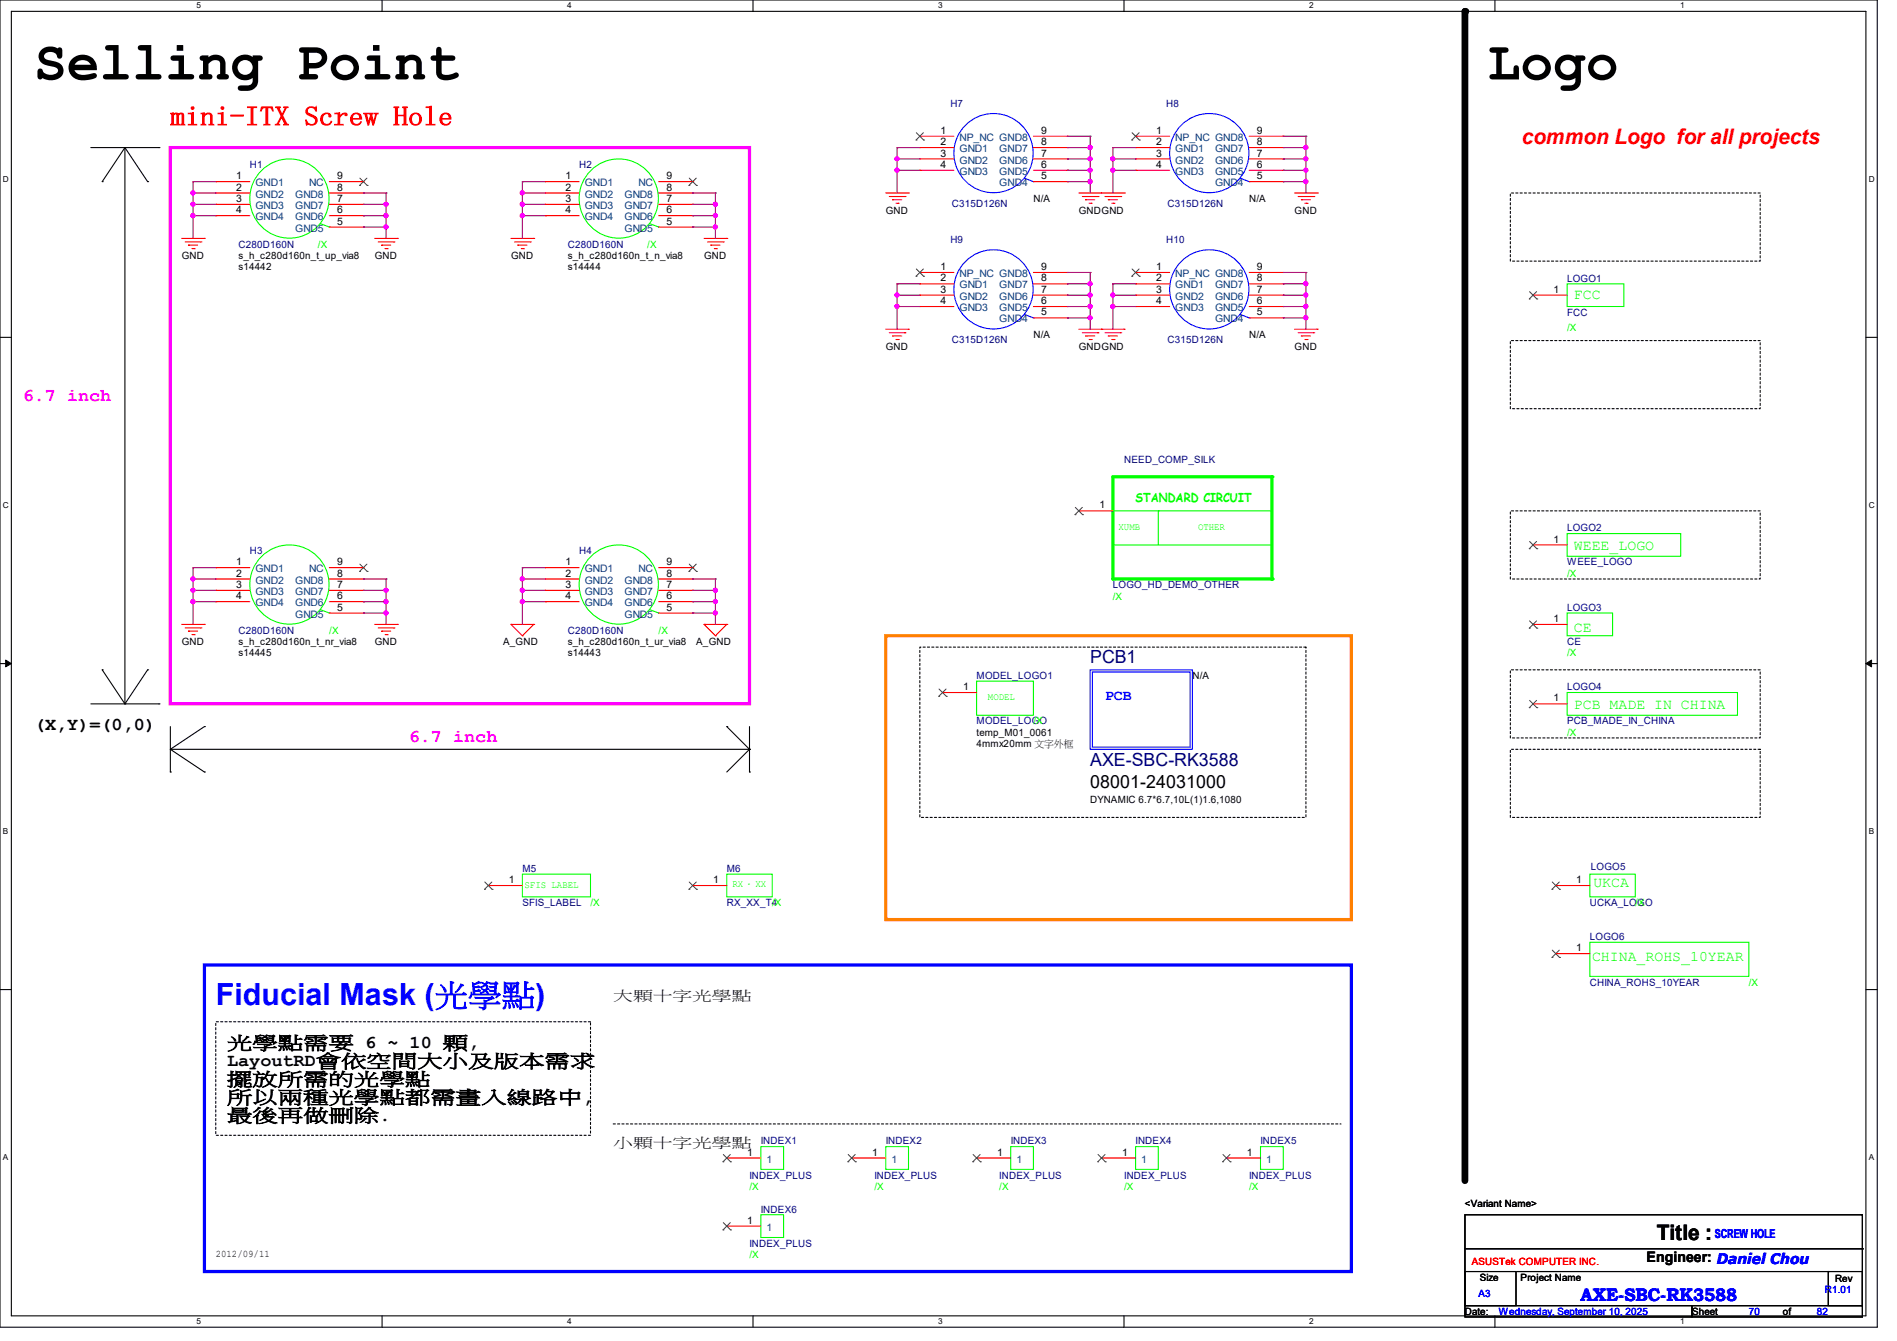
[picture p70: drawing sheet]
<svg xmlns="http://www.w3.org/2000/svg" width="297mm" height="210mm" viewBox="0 0 297 210" stroke-linecap="round" stroke-linejoin="round" font-family="sans-serif">
<defs><g id="words">
<g font-size="8.5">
<text x="5.3" y="12.4">Selling Point</text>
<text x="232.9" y="12.4">Logo</text>
</g>
<text font-size="4.8" fill="#00f" x="33.8" y="157.4">Fiducial Mask (光學點)</text>
<text font-size="4.2" fill="#f00" x="26.7" y="19.6">mini-ITX Screw Hole</text>
<text font-size="3.3" fill="#f00" x="238.3" y="22.6">common Logo for all projects</text>
<text font-size="3.3" x="259.4" y="194.3">Title :</text>
<g font-size="2.8" fill="#f0f">
<text x="3.6" y="62.8">6.7 inch</text>
<text x="64" y="116.2">6.7 inch</text>
</g>
<g font-size="2.8" fill="#000080">
<text x="170.7" y="103.9">PCB1</text>
<text x="170.7" y="119.9">AXE-SBC-RK3588</text>
</g>
<g font-size="2.8">
<text x="5.3" y="114.4">(X,Y)=(0,0)</text>
<text x="170.7" y="123.4">08001-24031000</text>
<text x="35.6" y="164.2">光學點需要 6 ~ 10 顆,</text>
<text x="35.6" y="167">LayoutRD會依空間大小及版本需求</text>
<text x="35.6" y="169.9">擺放所需的光學點</text>
<text x="35.6" y="172.7">所以兩種光學點都需畫入線路中,</text>
<text x="35.6" y="175.6">最後再做刪除.</text>
</g>
<text font-size="2.8" fill="#00f" x="247.5" y="203.8">AXE-SBC-RK3588</text>
<g font-size="2.3" fill="#0f0">
<text x="246.4" y="46.9">FCC</text>
<text x="246.4" y="86.1">WEEE_LOGO</text>
<text x="246.4" y="98.9">CE</text>
<text x="246.4" y="111">PCB MADE IN CHINA</text>
<text x="249.5" y="138.9">UKCA</text>
<text x="249.3" y="150.5">CHINA_ROHS_10YEAR</text>
</g>
<text font-size="2.3" fill="#00f" x="173" y="109.6">PCB</text>
<text font-size="2.3" x="257.8" y="197.7">Engineer: Daniel Chou</text>
<g font-size="2.2">
<text x="96" y="156.6">大顆十字光學點</text>
<text x="96" y="179.7">小顆十字光學點</text>
</g>
<text font-size="1.9" fill="#0f0" x="177.8" y="78.6">STANDARD CIRCUIT</text>
<text font-size="1.9" fill="#00f" x="268.5" y="193.9">SCREW HOLE</text>
<g font-size="1.6" fill="#000080">
<text x="148.8" y="16.7">H7</text>
<text x="182.6" y="16.7">H8</text>
<text x="39.1" y="26.3">H1</text>
<text x="90.7" y="26.3">H2</text>
<text x="149" y="32.4">C315D126N</text>
<text x="182.8" y="32.4">C315D126N</text>
<text x="37.3" y="38.8">C280D160N</text>
<text x="88.9" y="38.8">C280D160N</text>
<text x="148.8" y="38.1">H9</text>
<text x="182.6" y="38.1">H10</text>
<text x="245.4" y="44.1">LOGO1</text>
<text x="149" y="53.7">C315D126N</text>
<text x="182.8" y="53.7">C315D126N</text>
<text x="245.4" y="49.4">FCC</text>
<text x="176" y="72.6">NEED_COMP_SILK</text>
<text x="245.4" y="83.2">LOGO2</text>
<text x="39.1" y="86.8">H3</text>
<text x="90.7" y="86.8">H4</text>
<text x="245.4" y="88.6">WEEE_LOGO</text>
<text x="174.2" y="92.1">LOGO_HD_DEMO_OTHER</text>
<text x="245.4" y="95.7">LOGO3</text>
<text x="37.3" y="99.2">C280D160N</text>
<text x="88.9" y="99.2">C280D160N</text>
<text x="245.4" y="101">CE</text>
<text x="152.9" y="106.3">MODEL_LOGO1</text>
<text x="152.9" y="113.5">MODEL_LOGO</text>
<text x="245.4" y="108.1">LOGO4</text>
<text x="245.4" y="113.5">PCB_MADE_IN_CHINA</text>
<text x="81.8" y="136.6">M5</text>
<text x="113.8" y="136.6">M6</text>
<text x="249.1" y="136.2">LOGO5</text>
<text x="81.8" y="141.9">SFIS_LABEL</text>
<text x="113.8" y="141.9">RX_XX_T4</text>
<text x="248.9" y="141.9">UCKA_LOGO</text>
<text x="248.9" y="147.2">LOGO6</text>
<text x="248.9" y="154.3">CHINA_ROHS_10YEAR</text>
<text x="119.1" y="179.2">INDEX1</text>
<text x="138.7" y="179.2">INDEX2</text>
<text x="158.2" y="179.2">INDEX3</text>
<text x="177.8" y="179.2">INDEX4</text>
<text x="197.4" y="179.2">INDEX5</text>
<text x="117.3" y="184.6">INDEX_PLUS</text>
<text x="136.9" y="184.6">INDEX_PLUS</text>
<text x="156.5" y="184.6">INDEX_PLUS</text>
<text x="176" y="184.6">INDEX_PLUS</text>
<text x="195.6" y="184.6">INDEX_PLUS</text>
<text x="119.1" y="189.9">INDEX6</text>
<text x="117.3" y="195.2">INDEX_PLUS</text>
</g>
<g font-size="1.6">
<text x="147.2" y="21">1</text>
<text x="147.2" y="22.7">2</text>
<text x="163" y="22.7">8</text>
<text x="163" y="21">9</text>
<text x="181" y="21">1</text>
<text x="181" y="22.7">2</text>
<text x="196.8" y="22.7">8</text>
<text x="196.8" y="21">9</text>
<text x="37" y="28.1">1</text>
<text x="37" y="29.8">2</text>
<text x="52.8" y="29.8">8</text>
<text x="52.8" y="28.1">9</text>
<text x="88.6" y="28.1">1</text>
<text x="88.6" y="29.8">2</text>
<text x="104.3" y="29.8">8</text>
<text x="104.3" y="28.1">9</text>
<text x="147.2" y="24.5">3</text>
<text x="147.2" y="26.3">4</text>
<text x="163" y="24.5">7</text>
<text x="163" y="26.3">6</text>
<text x="163" y="28.1">5</text>
<text x="181" y="24.5">3</text>
<text x="181" y="26.3">4</text>
<text x="196.8" y="24.5">7</text>
<text x="196.8" y="26.3">6</text>
<text x="196.8" y="28.1">5</text>
<text x="37" y="31.6">3</text>
<text x="37" y="33.4">4</text>
<text x="52.8" y="31.6">7</text>
<text x="52.8" y="33.4">6</text>
<text x="52.8" y="35.2">5</text>
<text x="88.6" y="31.6">3</text>
<text x="88.6" y="33.4">4</text>
<text x="104.3" y="31.6">7</text>
<text x="104.3" y="33.4">6</text>
<text x="104.3" y="35.2">5</text>
<text x="138.7" y="33.4">GND</text>
<text x="161.8" y="31.7">N/A</text>
<text x="168.9" y="33.4">GNDGND</text>
<text x="195.6" y="31.7">N/A</text>
<text x="202.7" y="33.4">GND</text>
<text x="28.4" y="40.6">GND</text>
<text x="37.3" y="40.6">s_h_c280d160n_t_up_via8</text>
<text x="58.7" y="40.6">GND</text>
<text x="80" y="40.6">GND</text>
<text x="88.9" y="40.6">s_h_c280d160n_t_n_via8</text>
<text x="110.2" y="40.6">GND</text>
<text x="37.3" y="42.3">s14442</text>
<text x="88.9" y="42.3">s14444</text>
<text x="147.2" y="42.3">1</text>
<text x="147.2" y="44.1">2</text>
<text x="147.2" y="45.8">3</text>
<text x="147.2" y="47.6">4</text>
<text x="163" y="44.1">8</text>
<text x="163" y="45.8">7</text>
<text x="163" y="47.6">6</text>
<text x="163" y="42.3">9</text>
<text x="181" y="42.3">1</text>
<text x="181" y="44.1">2</text>
<text x="181" y="45.8">3</text>
<text x="181" y="47.6">4</text>
<text x="196.8" y="44.1">8</text>
<text x="196.8" y="45.8">7</text>
<text x="196.8" y="47.6">6</text>
<text x="196.8" y="42.3">9</text>
<text x="243.2" y="45.8">1</text>
<text x="161.8" y="53">N/A</text>
<text x="163" y="49.4">5</text>
<text x="195.6" y="53">N/A</text>
<text x="196.8" y="49.4">5</text>
<text x="138.7" y="54.8">GND</text>
<text x="168.9" y="54.8">GNDGND</text>
<text x="202.7" y="54.8">GND</text>
<text x="172.1" y="79.6">1</text>
<text x="37" y="88.5">1</text>
<text x="52.8" y="88.5">9</text>
<text x="88.6" y="88.5">1</text>
<text x="104.3" y="88.5">9</text>
<text x="243.2" y="85">1</text>
<text x="37" y="90.3">2</text>
<text x="37" y="92.1">3</text>
<text x="37" y="93.9">4</text>
<text x="52.8" y="90.3">8</text>
<text x="52.8" y="92.1">7</text>
<text x="52.8" y="93.9">6</text>
<text x="52.8" y="95.6">5</text>
<text x="88.6" y="90.3">2</text>
<text x="88.6" y="92.1">3</text>
<text x="88.6" y="93.9">4</text>
<text x="104.3" y="90.3">8</text>
<text x="104.3" y="92.1">7</text>
<text x="104.3" y="93.9">6</text>
<text x="104.3" y="95.6">5</text>
<text x="28.4" y="101">GND</text>
<text x="37.3" y="101">s_h_c280d160n_t_nr_via8</text>
<text x="58.7" y="101">GND</text>
<text x="78.8" y="101">A_GND</text>
<text x="88.9" y="101">s_h_c280d160n_t_ur_via8</text>
<text x="109" y="101">A_GND</text>
<text x="243.2" y="97.4">1</text>
<text x="37.3" y="102.8">s14445</text>
<text x="88.9" y="102.8">s14443</text>
<text x="186.7" y="106.3">N/A</text>
<text x="150.8" y="108.1">1</text>
<text x="243.2" y="109.9">1</text>
<text x="152.9" y="115.2">temp_M01_0061</text>
<text x="152.9" y="117">4mmx20mm 文字外框</text>
<text x="170.7" y="125.7">DYNAMIC 6.7*6.7,10L(1)1.6,1080</text>
<text x="79.7" y="138.3">1</text>
<text x="111.7" y="138.3">1</text>
<text x="246.8" y="138.3">1</text>
<text x="246.8" y="149">1</text>
<text x="117" y="181">1</text>
<text x="136.6" y="181">1</text>
<text x="156.1" y="181">1</text>
<text x="175.7" y="181">1</text>
<text x="195.2" y="181">1</text>
<text x="117" y="191.6">1</text>
<text x="229.4" y="189">&lt;Variant Name&gt;</text>
<text x="33.8" y="196.8">2012/09/11</text>
<text x="231.7" y="200.6">Size</text>
<text x="238.1" y="200.6">Project Name</text>
<text x="287.3" y="200.7">Rev</text>
<text x="229.4" y="205.9">Date:</text>
<text x="264.9" y="205.9">Sheet</text>
<text x="279.1" y="205.9">of</text>
</g>
<g font-size="1.6" fill="#004080">
<text x="150.2" y="22.1">NP_NC GND8</text>
<text x="150.2" y="23.8">GND1</text>
<text x="156.5" y="23.8">GND7</text>
<text x="184" y="22.1">NP_NC GND8</text>
<text x="184" y="23.8">GND1</text>
<text x="190.2" y="23.8">GND7</text>
<text x="40" y="29.2">GND1</text>
<text x="48.4" y="29.2">NC</text>
<text x="91.6" y="29.2">GND1</text>
<text x="99.9" y="29.2">NC</text>
<text x="150.2" y="25.6">GND2</text>
<text x="150.2" y="27.4">GND3</text>
<text x="156.5" y="25.6">GND6</text>
<text x="156.5" y="27.4">GND5</text>
<text x="156.5" y="29.2">GND4</text>
<text x="184" y="25.6">GND2</text>
<text x="184" y="27.4">GND3</text>
<text x="190.2" y="25.6">GND6</text>
<text x="190.2" y="27.4">GND5</text>
<text x="190.2" y="29.2">GND4</text>
<text x="40" y="30.9">GND2</text>
<text x="40" y="32.7">GND3</text>
<text x="40" y="34.5">GND4</text>
<text x="46.2" y="30.9">GND8</text>
<text x="46.2" y="32.7">GND7</text>
<text x="46.2" y="34.5">GND6</text>
<text x="91.6" y="30.9">GND2</text>
<text x="91.6" y="32.7">GND3</text>
<text x="91.6" y="34.5">GND4</text>
<text x="97.8" y="30.9">GND8</text>
<text x="97.8" y="32.7">GND7</text>
<text x="97.8" y="34.5">GND6</text>
<text x="46.2" y="36.3">GND5</text>
<text x="97.8" y="36.3">GND5</text>
<text x="150.2" y="43.4">NP_NC GND8</text>
<text x="150.2" y="45.2">GND1</text>
<text x="150.2" y="46.9">GND2</text>
<text x="156.5" y="45.2">GND7</text>
<text x="156.5" y="46.9">GND6</text>
<text x="184" y="43.4">NP_NC GND8</text>
<text x="184" y="45.2">GND1</text>
<text x="184" y="46.9">GND2</text>
<text x="190.2" y="45.2">GND7</text>
<text x="190.2" y="46.9">GND6</text>
<text x="150.2" y="48.7">GND3</text>
<text x="156.5" y="48.7">GND5</text>
<text x="156.5" y="50.5">GND4</text>
<text x="184" y="48.7">GND3</text>
<text x="190.2" y="48.7">GND5</text>
<text x="190.2" y="50.5">GND4</text>
<text x="40" y="89.6">GND1</text>
<text x="48.4" y="89.6">NC</text>
<text x="91.6" y="89.6">GND1</text>
<text x="99.9" y="89.6">NC</text>
<text x="40" y="91.4">GND2</text>
<text x="40" y="93.2">GND3</text>
<text x="40" y="95">GND4</text>
<text x="46.2" y="91.4">GND8</text>
<text x="46.2" y="93.2">GND7</text>
<text x="46.2" y="95">GND6</text>
<text x="91.6" y="91.4">GND2</text>
<text x="91.6" y="93.2">GND3</text>
<text x="91.6" y="95">GND4</text>
<text x="97.8" y="91.4">GND8</text>
<text x="97.8" y="93.2">GND7</text>
<text x="97.8" y="95">GND6</text>
<text x="46.2" y="96.7">GND5</text>
<text x="97.8" y="96.7">GND5</text>
<text x="120" y="182.1">1</text>
<text x="139.6" y="182.1">1</text>
<text x="159.1" y="182.1">1</text>
<text x="178.7" y="182.1">1</text>
<text x="198.2" y="182.1">1</text>
<text x="120" y="192.7">1</text>
</g>
<g font-size="1.6" fill="#0f0">
<text x="49.8" y="38.8">/X</text>
<text x="101.3" y="38.8">/X</text>
<text x="245.4" y="51.8">/X</text>
<text x="175.1" y="83">XUMB</text>
<text x="187.6" y="83">OTHER</text>
<text x="174.2" y="93.9">/X</text>
<text x="245.4" y="90.3">/X</text>
<text x="51.6" y="99.2">/X</text>
<text x="103.1" y="99.2">/X</text>
<text x="245.4" y="102.8">/X</text>
<text x="154.7" y="109.7">MODEL</text>
<text x="161.8" y="113.5">/X</text>
<text x="245.4" y="115.2">/X</text>
<text x="82.1" y="139">SFIS LABEL</text>
<text x="92.5" y="141.9">/X</text>
<text x="114.7" y="138.8">RX．XX</text>
<text x="120.9" y="141.9">/X</text>
<text x="256" y="141.9">/X</text>
<text x="273.8" y="154.3">/X</text>
<text x="117.3" y="186.3">/X</text>
<text x="136.9" y="186.3">/X</text>
<text x="156.5" y="186.3">/X</text>
<text x="176" y="186.3">/X</text>
<text x="195.6" y="186.3">/X</text>
<text x="117.3" y="197">/X</text>
</g>
<text font-size="1.6" fill="#f00" x="230.4" y="198.1">ASUSTek COMPUTER INC.</text>
<g font-size="1.6" fill="#00f">
<text x="231.5" y="203.1">A3</text>
<text x="285.7" y="202.5">R1.01</text>
<text x="234.7" y="205.9">Wednesday, September 10, 2025</text>
<text x="273.8" y="205.9">70</text>
<text x="284.5" y="205.9">82</text>
</g>
<g font-size="1.3">
<text x="30.8" y="1.3">5</text>
<text x="88.8" y="1.3">4</text>
<text x="146.9" y="1.3">3</text>
<text x="205" y="1.3">2</text>
<text x="263.1" y="1.3">1</text>
<text x=".5" y="28.4">D</text>
<text x="292.6" y="28.4">D</text>
<text x=".5" y="79.5">C</text>
<text x="292.6" y="79.5">C</text>
<text x=".5" y="130.6">B</text>
<text x="292.6" y="130.6">B</text>
<text x=".5" y="181.7">A</text>
<text x="292.6" y="181.7">A</text>
<text x="30.8" y="207.4">5</text>
<text x="88.8" y="207.4">4</text>
<text x="146.9" y="207.4">3</text>
<text x="205" y="207.4">2</text>
<text x="263.1" y="207.4">1</text>
</g>
</g></defs>
<path d="M0 0h293.9v207.9h-293.9zM1.8 1.8h290.3v204.3h-290.3z" fill="none" stroke="#000" stroke-width=".17"/>
<g fill="#fff">
<path d="M30.8 .2h.7v1.4h-.7z"/>
<path d="M30.8 206.2h.7v1.4h-.7z"/>
</g>
<path d="M59.8 0v1.8M59.8 206.1v1.8" fill="none" stroke="#000" stroke-width=".17"/>
<g fill="#fff">
<path d="M88.8 .2h.7v1.4h-.7z"/>
<path d="M88.8 206.2h.7v1.4h-.7z"/>
</g>
<path d="M117.9 0v1.8M117.9 206.1v1.8" fill="none" stroke="#000" stroke-width=".17"/>
<g fill="#fff">
<path d="M146.9 .2h.7v1.4h-.7z"/>
<path d="M146.9 206.2h.7v1.4h-.7z"/>
</g>
<path d="M176 0v1.8M176 206.1v1.8" fill="none" stroke="#000" stroke-width=".17"/>
<g fill="#fff">
<path d="M205 .2h.7v1.4h-.7z"/>
<path d="M205 206.2h.7v1.4h-.7z"/>
</g>
<path d="M234.1 0v1.8M234.1 206.1v1.8" fill="none" stroke="#000" stroke-width=".17"/>
<g fill="#fff">
<path d="M263.1 .2h.6v1.4h-.6z"/>
<path d="M263.1 206.2h.6v1.4h-.6z"/>
<path d="M.5 27.3h.9v1.4h-.9z"/>
<path d="M292.6 27.3h.9v1.4h-.9z"/>
<path d="M.5 78.4h.9v1.4h-.9z"/>
<path d="M292.6 78.4h.9v1.4h-.9z"/>
</g>
<path d="M0 52.8h1.8M292.1 52.8h1.8" fill="none" stroke="#000" stroke-width=".17"/>
<g fill="#fff">
<path d="M.5 129.5h.8v1.4h-.8z"/>
<path d="M292.6 129.5h.8v1.4h-.8z"/>
</g>
<path d="M0 103.9h1.8M292.1 103.9h1.8" fill="none" stroke="#000" stroke-width=".17"/>
<path d="M.9 103.4l.9 .5-.9 .5zM292.1 103.9l.9-.5v1z" fill="#000" stroke="#000" stroke-width=".16"/>
<g fill="#fff">
<path d="M.5 180.5h.8v1.4h-.8z"/>
<path d="M292.6 180.5h.8v1.4h-.8z"/>
</g>
<g fill="none" stroke="#000" stroke-width=".17">
<path d="M14.2 23.1h10.7M16 28.4h.1M19.6 23.1v87.1M19.6 23.1l-3.6 5.3M19.6 23.1l3.5 5.3M23.1 28.4h.1M24.9 23.1h.1M14.2 110.2h10.7M16 104.9h.1M16 104.9l3.6 5.3M19.6 110.2h.1M23.1 104.9h.1"/>
<path d="M23.1 104.9l-3.5 5.3M24.9 110.2h.1M26.7 117.3h90.6M26.7 113.8v7.1M26.7 117.3l5.3 3.6M32 113.8h.1M32 113.8l-5.3 3.5M113.8 113.8h.1M113.8 113.8l3.5 3.5M117.3 117.3h.1M117.3 113.8v7.1M117.3 117.3l-3.5 3.6"/>
<path d="M26.7 120.9h.1M32 120.9h.1M117.3 120.9h.1M0 155h1.8M292.1 155h1.8M229.4 190.2h62.2v14.3h-62.2zM229.4 199.1h8v5.4h-8zM229.4 195.6h62.2M237.5 199.1h48.8M286.3 199.1h5.3v5.4h-5.3zM286.3 199.1h.1M291.6 195.6h.1"/>
<path d="M229.4 204.5h35.5v1.7h-35.5zM264.9 204.5h26.7v1.7h-26.7z"/>
</g>
<path d="M229.4 1.8v183.1" fill="none" stroke="#000" stroke-width="1.1"/>
<circle cx="229.4" cy="1.8" r=".53" fill="#000"/>
<path d="M236.5 30.2h39.1v10.7h-39.1zM236.5 53.3h39.1v10.7h-39.1zM236.5 80h39.1v10.7h-39.1zM144 101.3h60.5v26.7h-60.5zM236.5 117.3h39.1v10.7h-39.1zM236.5 104.9h39.1v10.7h-39.1zM33.8 160h58.7v17.8h-58.7zM96 176h113.8M209.8 176h.1" fill="none" stroke="#000" stroke-width=".17" stroke-dasharray=".3"/>
<path d="M32 151.1h179.6v48h-179.6z" fill="none" stroke="#00f" stroke-width=".51"/>
<path d="M138.7 99.6h72.9v44.4h-72.9z" fill="none" stroke="#ff8000" stroke-width=".51"/>
<path d="M26.7 23.1h90.6v87.1h-90.6z" fill="none" stroke="#f0f" stroke-width=".51"/>
<g fill="none" stroke="#f00" stroke-width=".17">
<path d="M28.4 37.3h3.6M29 37.9h2.5M29.5 38.4h.1M29.5 38.4h1.4M30.1 38.9h.3M30.4 38.9h.1M31.5 37.9h.1M32 37.3h.1M33.8 28.4h.1M33.8 30.2h.1M33.8 32h.1M33.8 33.8h.1"/>
<path d="M33.8 30.2h5.3M33.8 28.4h5.3M33.8 32h5.3M33.8 33.8h5.3M51.6 30.2h5.3M51.6 28.4h5.3M51.6 32h5.3M51.6 33.8h5.3M51.6 35.6h5.3M56.9 30.2h.1M56.9 32h.1M56.9 33.8h.1"/>
<path d="M56.9 35.6h.1M56.9 28.4h.1M58.7 37.3h3.5M59.2 37.9h2.5M59.7 38.4h.1M59.7 38.4h1.5M60.3 38.9h.3M60.6 38.9h.1M61.7 37.9h.1M62.2 37.3h.1M80 37.3h3.6M80.6 37.9h2.4"/>
<path d="M81.1 38.4h.1M81.1 38.4h1.4M81.6 38.9h.4M82 38.9h.1M83 37.9h.1M83.6 37.3h.1M110.2 37.3h3.6M110.8 37.9h2.4M111.3 38.4h.1M111.3 38.4h1.4M111.8 38.9h.4M112.2 38.9h.1"/>
<path d="M113.2 37.9h.1M113.8 37.3h.1M138.7 30.2h3.5M139.2 30.8h2.5M139.7 31.3h.1M139.7 31.3h1.5M140.3 31.8h.3M140.6 31.8h.1M141.7 30.8h.1M142.2 30.2h.1M168.9 30.2h7.1M169.5 30.8h2.4"/>
<path d="M170 31.3h.1M170 31.3h1.4M170.5 31.8h.4M170.9 31.8h.1M171.9 30.8h.1M172.5 30.2h.1M173 30.8h2.5M173.5 31.3h.1M173.5 31.3h1.5M174.1 31.8h.3M174.4 31.8h.1M175.5 30.8h.1"/>
<path d="M176 30.2h.1M202.7 30.2h3.5M203.2 30.8h2.5M203.8 31.3h.1M203.8 31.3h1.4M204.3 31.8h.3M204.6 31.8h.1M205.7 30.8h.1M206.2 30.2h.1M138.7 51.6h3.5M139.2 52.1h2.5M139.7 52.6h.1"/>
<path d="M139.7 52.6h1.5M140.3 53.2h.3M140.6 53.2h.1M141.7 52.1h.1M142.2 51.6h.1M144 42.7h.1M144 44.4h.1M144 46.2h.1M144 48h.1M144 42.7h5.4M144 44.4h5.4M144 46.2h5.4"/>
<path d="M144 48h5.4M161.8 42.7h5.3M161.8 44.4h5.3M161.8 46.2h5.3M161.8 48h5.3M161.8 49.8h5.3M167.1 44.4h.1M167.1 46.2h.1M167.1 48h.1M167.1 49.8h.1M167.1 42.7h.1M168.9 51.6h7.1"/>
<path d="M169.5 52.1h2.4M170 52.6h.1M170 52.6h1.4M170.5 53.2h.4M170.9 53.2h.1M171.9 52.1h.1M172.5 51.6h.1M173 52.1h2.5M173.5 52.6h.1M173.5 52.6h1.5M174.1 53.2h.3M174.4 53.2h.1"/>
<path d="M175.5 52.1h.1M176 51.6h.1M202.7 51.6h3.5M203.2 52.1h2.5M203.8 52.6h.1M203.8 52.6h1.4M204.3 53.2h.3M204.6 53.2h.1M205.7 52.1h.1M206.2 51.6h.1M28.4 97.8h3.6M29 98.3h2.5"/>
<path d="M29.5 98.8h.1M29.5 98.8h1.4M30.1 99.4h.3M30.4 99.4h.1M31.5 98.3h.1M32 97.8h.1M58.7 97.8h3.5M59.2 98.3h2.5M59.7 98.8h.1M59.7 98.8h1.5M60.3 99.4h.3M60.6 99.4h.1"/>
<path d="M61.7 98.3h.1M62.2 97.8h.1M80 97.8h.1M80 97.8h3.6M80 97.8l1.8 1.8M81.8 99.6h.1M83.6 97.8h.1M83.6 97.8l-1.8 1.8M85.3 88.9h.1M85.3 90.7h.1M85.3 92.5h.1M85.3 94.2h.1"/>
<path d="M85.3 88.9h5.4M85.3 90.7h5.4M85.3 92.5h5.4M85.3 94.2h5.4M103.1 88.9h5.4M103.1 90.7h5.4M103.1 92.5h5.4M103.1 94.2h5.4M103.1 96h5.4M108.5 90.7h.1M108.5 92.5h.1M108.5 94.2h.1"/>
<path d="M108.5 96h.1M108.5 88.9h.1M110.2 97.8h.1M110.2 97.8h3.6M110.2 97.8l1.8 1.8M112 99.6h.1M113.8 97.8h.1M113.8 97.8l-1.8 1.8M240 85.3h.1M240 85.3h5.4M108.5 138.7h.1M108.5 138.7h5.3"/>
<path d="M243.6 138.7h.1M243.6 138.7h5.3M243.6 149.4h.1M243.6 149.4h5.3M133.3 181.4h.1M133.3 181.4h5.4M192 181.4h.1M192 181.4h5.4"/>
</g>
<g fill="none" stroke="#0f0" stroke-width=".17">
<path d="M50.1 35l1.5 .6M51.6 35.6h.1M101.7 95.5l1.4 .5M103.1 96h.1M245.4 83.6h17.7v3.5h-17.7zM113.8 136.9h7.1v3.6h-7.1zM248.9 136.9h7.1v3.6h-7.1zM248.9 147.6h24.9v5.3h-24.9zM138.7 179.6h3.5v3.5h-3.5zM197.4 179.6h3.5v3.5h-3.5z"/>
<circle cx="45.3" cy="31.1" r="6.2"/>
<circle cx="96.9" cy="91.5" r="6.2"/>
</g>
<g fill="none" stroke="#804000" stroke-width=".16">
<path d="M56.3 29h.1M56.3 27.9l1.2 1.1M57.4 27.9l-1.1 1.1M57.5 29h.1M143.4 43.3h.1M143.5 42.1l1.1 1.2M144.6 42.1l-1.2 1.2M144.6 43.3h.1M107.9 89.5h.1M107.9 88.3l1.2 1.2M109 88.3l-1.1 1.2M109.1 89.5h.1"/>
<path d="M239.4 85.9h.1M239.5 84.8l1.1 1.1M240.6 84.8l-1.2 1.1M240.6 85.9h.1M107.9 139.3h.1M107.9 138.1l1.2 1.2M109 138.1l-1.1 1.2M109.1 139.3h.1M243 139.3h.1M243 138.1l1.2 1.2M244.1 138.1l-1.1 1.2M244.2 139.3h.1"/>
<path d="M243 149.9h.1M243 148.8l1.2 1.1M244.1 148.8l-1.1 1.1M244.2 149.9h.1M132.8 181.9h.1M132.8 180.8l1.1 1.1M133.9 180.8l-1.1 1.1M133.9 181.9h.1M191.4 181.9h.1M191.5 180.8l1.1 1.1M192.6 180.8l-1.2 1.1M192.6 181.9h.1"/>
</g>
<g fill="none" stroke="#00f" stroke-width=".17">
<path d="M160.4 49.2l1.4 .6M161.8 49.8h.1"/>
<circle cx="155.6" cy="45.3" r="6.2"/>
</g>
<path d="M174.2 90.7h24.9" fill="none" stroke="#0f0" stroke-width=".51"/>
<circle cx="199.1" cy="90.7" r=".25" fill="#0f0"/>
<path d="M174.2 85.3h24.9M199.1 85.3h.1" fill="none" stroke="#0f0" stroke-width=".17"/>
<path d="M174.2 74.7h24.9" fill="none" stroke="#0f0" stroke-width=".51"/>
<circle cx="199.1" cy="74.7" r=".25" fill="#0f0"/>
<path d="M181.4 80h.1M181.4 80v5.3" fill="none" stroke="#0f0" stroke-width=".17"/>
<path d="M199.1 74.7v16" fill="none" stroke="#0f0" stroke-width=".51"/>
<circle cx="199.1" cy="90.7" r=".25" fill="#0f0"/>
<path d="M174.2 74.7v16" fill="none" stroke="#0f0" stroke-width=".51"/>
<circle cx="174.2" cy="90.7" r=".25" fill="#0f0"/>
<g fill="none" stroke="#0f0" stroke-width=".17">
<path d="M101.7 35l1.4 .6M103.1 35.6h.1M245.4 44.4h8.9v3.6h-8.9zM50.1 95.5l1.5 .5M51.6 96h.1M174.2 80h24.9M199.1 80h.1M245.4 96h7.1v3.6h-7.1zM152.9 106.7h8.9v5.3h-8.9zM245.4 108.5h26.6v3.5h-26.6zM81.8 136.9h10.7v3.6h-10.7zM119.1 179.6h3.6v3.5h-3.6z"/>
<path d="M158.2 179.6h3.6v3.5h-3.6zM177.8 179.6h3.6v3.5h-3.6zM119.1 190.2h3.6v3.6h-3.6z"/>
<circle cx="96.9" cy="31.1" r="6.2"/>
<circle cx="45.3" cy="91.5" r="6.2"/>
</g>
<g fill="none" stroke="#f00" stroke-width=".17">
<path d="M85.3 28.4h.1M85.3 30.2h.1M85.3 32h.1M85.3 33.8h.1M85.3 28.4h5.4M85.3 30.2h5.4M85.3 32h5.4M85.3 33.8h5.4M103.1 28.4h5.4M103.1 30.2h5.4M103.1 32h5.4M103.1 33.8h5.4"/>
<path d="M103.1 35.6h5.4M108.5 30.2h.1M108.5 32h.1M108.5 33.8h.1M108.5 35.6h.1M108.5 28.4h.1M144 21.3h.1M144 23.1h.1M144 24.9h.1M144 26.7h.1M144 21.3h5.4M144 23.1h5.4"/>
<path d="M144 24.9h5.4M144 26.7h5.4M161.8 21.3h5.3M161.8 23.1h5.3M161.8 24.9h5.3M161.8 26.7h5.3M161.8 28.4h5.3M167.1 23.1h.1M167.1 24.9h.1M167.1 26.7h.1M167.1 28.4h.1M167.1 21.3h.1"/>
<path d="M177.8 21.3h.1M177.8 23.1h.1M177.8 24.9h.1M177.8 26.7h.1M177.8 21.3h5.3M177.8 23.1h5.3M177.8 24.9h5.3M177.8 26.7h5.3M195.6 21.3h5.3M195.6 23.1h5.3M195.6 24.9h5.3M195.6 26.7h5.3"/>
<path d="M195.6 28.4h5.3M200.9 23.1h.1M200.9 24.9h.1M200.9 26.7h.1M200.9 28.4h.1M200.9 21.3h.1M177.8 42.7h.1M177.8 44.4h.1M177.8 46.2h.1M177.8 48h.1M177.8 46.2h5.3M177.8 42.7h5.3"/>
<path d="M177.8 44.4h5.3M177.8 48h5.3M195.6 46.2h5.3M195.6 42.7h5.3M195.6 44.4h5.3M195.6 48h5.3M195.6 49.8h5.3M200.9 44.4h.1M200.9 46.2h.1M200.9 48h.1M200.9 49.8h.1M200.9 42.7h.1"/>
<path d="M240 46.2h.1M240 46.2h5.4M33.8 88.9h.1M33.8 90.7h.1M33.8 92.5h.1M33.8 94.2h.1M33.8 88.9h5.3M33.8 90.7h5.3M33.8 92.5h5.3M33.8 94.2h5.3M51.6 88.9h5.3M51.6 90.7h5.3"/>
<path d="M51.6 92.5h5.3M51.6 94.2h5.3M51.6 96h5.3M56.9 90.7h.1M56.9 92.5h.1M56.9 94.2h.1M56.9 96h.1M56.9 88.9h.1M168.9 80h.1M168.9 80h5.3M240 97.8h.1M240 97.8h5.4"/>
<path d="M147.6 108.5h.1M147.6 108.5h5.3M240 110.2h.1M240 110.2h5.4M76.5 138.7h.1M76.5 138.7h5.3M113.8 181.4h.1M113.8 192h.1M113.8 181.4h5.3M113.8 192h5.3M152.9 181.4h.1M152.9 181.4h5.3"/>
<path d="M172.5 181.4h.1M172.5 181.4h5.3"/>
</g>
<g fill="none" stroke="#804000" stroke-width=".16">
<path d="M107.9 29h.1M107.9 27.9l1.2 1.1M109 27.9l-1.1 1.1M109.1 29h.1M143.4 21.9h.1M143.5 20.8l1.1 1.1M144.6 20.8l-1.2 1.1M144.6 21.9h.1M177.2 21.9h.1M177.2 20.8l1.2 1.1M178.4 20.8l-1.2 1.1M178.4 21.9h.1"/>
<path d="M177.2 43.3h.1M177.2 42.1l1.2 1.2M178.4 42.1l-1.2 1.2M178.4 43.3h.1M239.4 46.8h.1M239.5 45.7l1.1 1.1M240.6 45.7l-1.2 1.1M240.6 46.8h.1M168.4 79.5l1.1 1.1M169.5 79.5l-1.2 1.1M56.3 89.5h.1M56.3 88.3l1.2 1.2"/>
<path d="M57.4 88.3l-1.1 1.2M57.5 89.5h.1M168.3 80.6h.1M169.5 80.6h.1M239.4 98.4h.1M239.5 97.2l1.1 1.2M240.6 97.2l-1.2 1.2M240.6 98.4h.1M147 109.1h.1M147 107.9l1.2 1.2M148.1 107.9l-1.1 1.2M148.2 109.1h.1"/>
<path d="M239.4 110.8h.1M239.5 109.7l1.1 1.1M240.6 109.7l-1.2 1.1M240.6 110.8h.1M75.9 139.3h.1M75.9 138.1l1.1 1.2M77 138.1l-1.1 1.2M77 139.3h.1M113.2 181.9h.1M113.2 192.6h.1M113.2 180.8l1.2 1.1M113.2 191.5l1.2 1.1"/>
<path d="M114.3 180.8l-1.1 1.1M114.3 191.5l-1.1 1.1M114.4 181.9h.1M114.4 192.6h.1M152.3 181.9h.1M152.4 180.8l1.1 1.1M153.5 180.8l-1.2 1.1M153.5 181.9h.1M171.9 181.9h.1M171.9 180.8l1.2 1.1M173 180.8l-1.1 1.1M173.1 181.9h.1"/>
</g>
<g fill="none" stroke="#00f" stroke-width=".17">
<path d="M160.4 27.9l1.4 .5M161.8 28.4h.1M194.1 27.9l1.5 .5M195.6 28.4h.1M194.1 49.2l1.5 .6M195.6 49.8h.1M170.7 104.9h16v12.4h-16zM171 105.2h15.4v11.8h-15.4z"/>
<circle cx="155.6" cy="24" r="6.2"/>
<circle cx="189.3" cy="24" r="6.2"/>
<circle cx="189.3" cy="45.3" r="6.2"/>
</g>
<g fill="none" stroke="#800040" stroke-width=".17">
<path d="M30.2 28.4h.1M30.2 30.2h.1M30.2 32h.1M30.2 33.8h.1M30.2 28.4h3.6M30.2 30.2h3.6M30.2 32h3.6M30.2 33.8h3.6M30.2 28.4v8.9M56.9 30.2h.1M56.9 32h.1M56.9 33.8h.1"/>
<path d="M56.9 35.6h.1M56.9 30.2h3.6M56.9 32h3.6M56.9 33.8h3.6M56.9 35.6h3.6M60.5 30.2h.1M60.5 32h.1M60.5 33.8h.1M60.5 35.6h.1M60.5 30.2v7.1M81.8 28.4h.1M81.8 30.2h.1"/>
<path d="M81.8 32h.1M81.8 33.8h.1M81.8 28.4h3.5M81.8 28.4v8.9M81.8 30.2h3.5M81.8 32h3.5M81.8 33.8h3.5M108.5 30.2h.1M108.5 32h.1M108.5 33.8h.1M108.5 35.6h.1M108.5 30.2h3.5"/>
<path d="M108.5 32h3.5M108.5 33.8h3.5M108.5 35.6h3.5M112 35.6h.1M112 30.2h.1M112 32h.1M112 33.8h.1M112 30.2v7.1M140.5 23.1h.1M140.5 24.9h.1M140.5 26.7h.1M140.5 23.1h3.5"/>
<path d="M140.5 24.9h3.5M140.5 26.7h3.5M140.5 23.1v7.1M167.1 23.1h.1M167.1 24.9h.1M167.1 26.7h.1M167.1 28.4h.1M167.1 28.4h3.6M167.1 23.1h3.6M167.1 24.9h3.6M167.1 26.7h3.6M167.1 21.3h3.6"/>
<path d="M170.7 21.3h.1M170.7 23.1h.1M170.7 24.9h.1M170.7 26.7h.1M170.7 28.4h.1M170.7 21.3v8.9M174.2 23.1h.1M174.2 24.9h.1M174.2 26.7h.1M174.2 23.1h3.6M174.2 24.9h3.6M174.2 26.7h3.6"/>
<path d="M174.2 23.1v7.1M200.9 23.1h.1M200.9 24.9h.1M200.9 26.7h.1M200.9 28.4h.1M200.9 28.4h3.6M200.9 23.1h3.6M200.9 24.9h3.6M200.9 26.7h3.6M200.9 21.3h3.6M204.5 23.1h.1M204.5 24.9h.1"/>
<path d="M204.5 26.7h.1M204.5 28.4h.1M204.5 21.3h.1M204.5 21.3v8.9M140.5 44.4h.1M140.5 46.2h.1M140.5 48h.1M140.5 44.4v7.2M140.5 44.4h3.5M140.5 46.2h3.5M140.5 48h3.5M167.1 44.4h.1"/>
<path d="M167.1 46.2h.1M167.1 48h.1M167.1 49.8h.1M167.1 42.7h3.6M167.1 44.4h3.6M167.1 46.2h3.6M167.1 48h3.6M167.1 49.8h3.6M170.7 42.7h.1M170.7 44.4h.1M170.7 46.2h.1M170.7 48h.1"/>
<path d="M170.7 49.8h.1M170.7 42.7v8.9M174.2 44.4h.1M174.2 46.2h.1M174.2 48h.1M174.2 44.4v7.2M174.2 44.4h3.6M174.2 46.2h3.6M174.2 48h3.6M200.9 44.4h.1M200.9 46.2h.1M200.9 48h.1"/>
<path d="M200.9 49.8h.1M200.9 42.7h3.6M200.9 44.4h3.6M200.9 46.2h3.6M200.9 48h3.6M200.9 49.8h3.6M204.5 42.7h.1M204.5 44.4h.1M204.5 46.2h.1M204.5 48h.1M204.5 49.8h.1M204.5 42.7v8.9"/>
<path d="M30.2 88.9h.1M30.2 90.7h.1M30.2 92.5h.1M30.2 94.2h.1M30.2 88.9h3.6M30.2 90.7h3.6M30.2 92.5h3.6M30.2 94.2h3.6M30.2 88.9v8.9M56.9 90.7h.1M56.9 92.5h.1M56.9 94.2h.1"/>
<path d="M56.9 96h.1M56.9 90.7h3.6M56.9 92.5h3.6M56.9 94.2h3.6M56.9 96h3.6M60.5 90.7h.1M60.5 92.5h.1M60.5 94.2h.1M60.5 96h.1M60.5 90.7v7.1M81.8 88.9h.1M81.8 90.7h.1"/>
<path d="M81.8 92.5h.1M81.8 94.2h.1M81.8 88.9v8.9M81.8 88.9h3.5M81.8 90.7h3.5M81.8 92.5h3.5M81.8 94.2h3.5M108.5 90.7h.1M108.5 92.5h.1M108.5 94.2h.1M108.5 96h.1M108.5 90.7h3.5"/>
<path d="M108.5 92.5h3.5M108.5 94.2h3.5M108.5 96h3.5M112 90.7h.1M112 92.5h.1M112 94.2h.1M112 96h.1M112 90.7v7.1"/>
</g>
<g fill="#f0f" stroke="#f0f" stroke-width=".17">
<circle cx="81.8" cy="32" r=".32"/>
<circle cx="81.8" cy="30.2" r=".32"/>
<circle cx="60.4" cy="33.8" r=".32"/>
<circle cx="60.4" cy="32" r=".32"/>
<circle cx="112" cy="32" r=".32"/>
<circle cx="81.8" cy="33.8" r=".32"/>
<circle cx="112" cy="33.8" r=".32"/>
<circle cx="60.4" cy="35.5" r=".32"/>
<circle cx="112" cy="35.5" r=".32"/>
<circle cx="81.8" cy="90.7" r=".32"/>
<circle cx="60.4" cy="94.2" r=".32"/>
<circle cx="60.4" cy="92.4" r=".32"/>
<circle cx="81.8" cy="94.2" r=".32"/>
<circle cx="81.8" cy="92.4" r=".32"/>
<circle cx="112" cy="92.4" r=".32"/>
<circle cx="112" cy="94.2" r=".32"/>
<circle cx="60.4" cy="96" r=".32"/>
<circle cx="112" cy="96" r=".32"/>
<circle cx="30.2" cy="30.2" r=".32"/>
<circle cx="30.2" cy="32" r=".32"/>
<circle cx="30.2" cy="33.8" r=".32"/>
<circle cx="30.2" cy="90.7" r=".32"/>
<circle cx="30.2" cy="92.4" r=".32"/>
<circle cx="30.2" cy="94.2" r=".32"/>
<circle cx="204.4" cy="23.1" r=".32"/>
<circle cx="204.4" cy="24.9" r=".32"/>
<circle cx="204.4" cy="28.4" r=".32"/>
<circle cx="204.4" cy="26.6" r=".32"/>
<circle cx="174.2" cy="24.9" r=".32"/>
<circle cx="174.2" cy="26.6" r=".32"/>
<circle cx="170.7" cy="23.1" r=".32"/>
<circle cx="140.4" cy="24.9" r=".32"/>
<circle cx="170.7" cy="24.9" r=".32"/>
<circle cx="140.4" cy="26.6" r=".32"/>
<circle cx="170.7" cy="28.4" r=".32"/>
<circle cx="170.7" cy="26.6" r=".32"/>
<circle cx="170.7" cy="44.4" r=".32"/>
<circle cx="170.7" cy="46.2" r=".32"/>
<circle cx="140.4" cy="46.2" r=".32"/>
<circle cx="140.4" cy="48" r=".32"/>
<circle cx="170.7" cy="48" r=".32"/>
<circle cx="170.7" cy="49.8" r=".32"/>
<circle cx="174.2" cy="46.2" r=".32"/>
<circle cx="204.4" cy="44.4" r=".32"/>
<circle cx="204.4" cy="46.2" r=".32"/>
<circle cx="174.2" cy="48" r=".32"/>
<circle cx="204.4" cy="48" r=".32"/>
<circle cx="204.4" cy="49.8" r=".32"/>
</g>
<use href="#words"/>
</svg>
